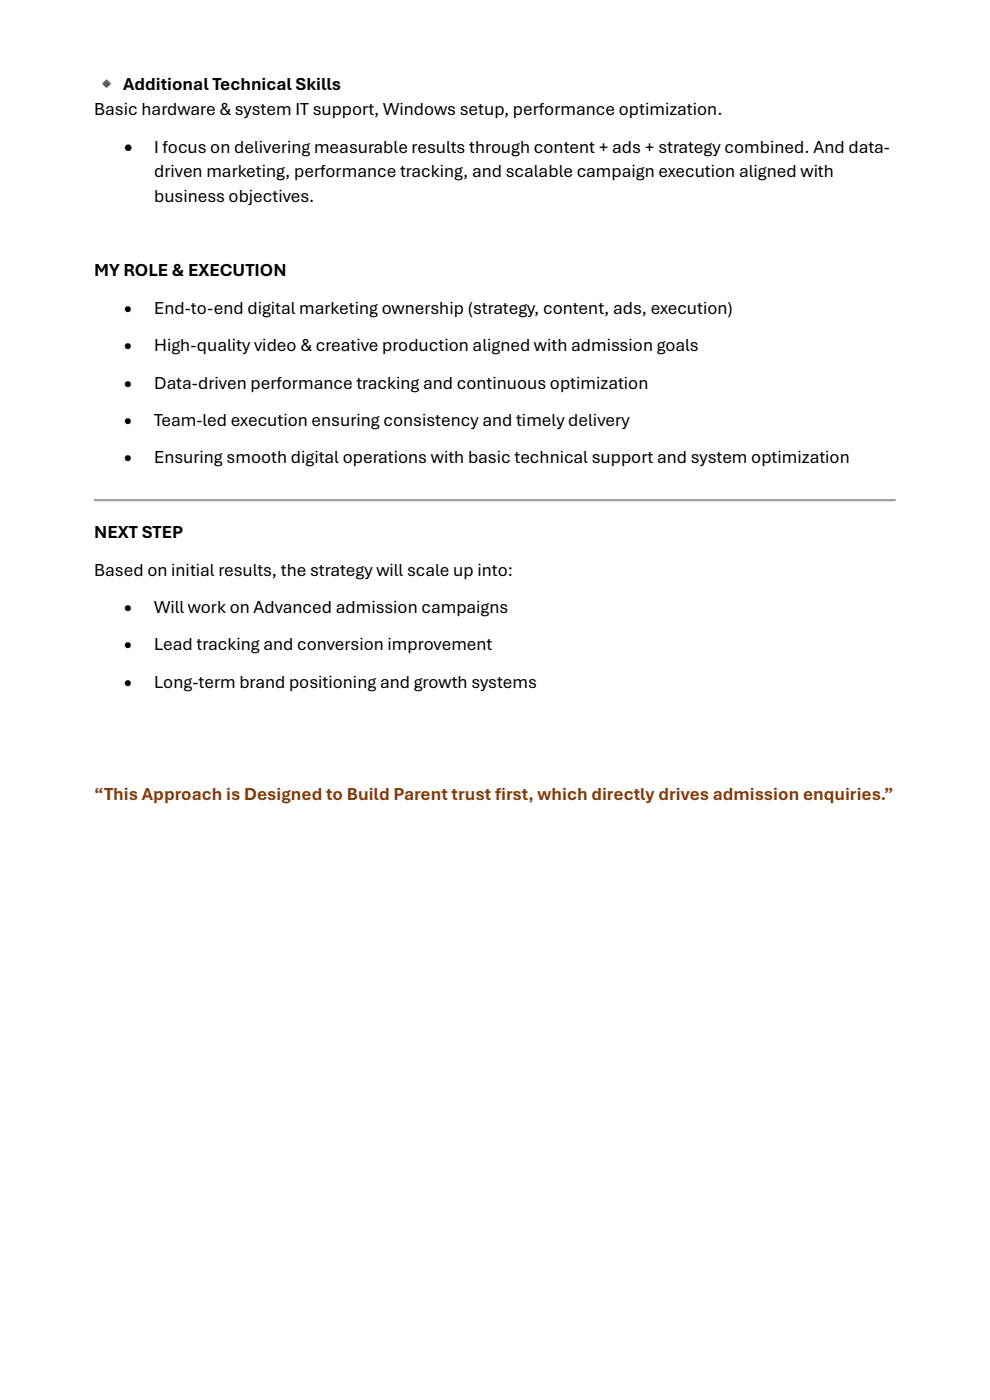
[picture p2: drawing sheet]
<svg xmlns="http://www.w3.org/2000/svg" width="210mm" height="297mm" viewBox="0 0 210 297" stroke-linecap="round" stroke-linejoin="round" font-family="sans-serif">
<defs><g id="words">
<g font-size="3.9">
<text x="26.1" y="19.2">Additional Technical Skills</text>
<text x="20" y="24.3">Basic hardware &amp; system IT support, Windows setup, performance optimization.</text>
<text x="26.4" y="32.5">•</text>
<text x="32.7" y="32.5">I focus on delivering measurable results through content + ads + strategy combined. And data-</text>
<text x="32.7" y="37.6">driven marketing, performance tracking, and scalable campaign execution aligned with</text>
<text x="32.7" y="42.8">business objectives.</text>
<text x="20" y="58.6">MY ROLE &amp; EXECUTION</text>
<text x="32.7" y="66.6">End-to-end digital marketing ownership (strategy, content, ads, execution)</text>
<text x="32.7" y="74.5">High-quality video &amp; creative production aligned with admission goals</text>
<text x="32.7" y="82.4">Data-driven performance tracking and continuous optimization</text>
<text x="32.7" y="90.4">Team-led execution ensuring consistency and timely delivery</text>
<text x="32.7" y="98.3">Ensuring smooth digital operations with basic technical support and system optimization</text>
<text x="20" y="114.2">NEXT STEP</text>
<text x="20" y="122.1">Based on initial results, the strategy will scale up into:</text>
<text x="32.7" y="130">Will work on Advanced admission campaigns</text>
<text x="32.7" y="138">Lead tracking and conversion improvement</text>
<text x="32.7" y="145.9">Long-term brand positioning and growth systems</text>
</g>
<g font-size="3.9" fill="#833c0b">
<text x="20" y="169.7">“This Approach is Designed to Build Parent trust f</text>
<text x="105" y="169.7">irst, which directly drives admission enquiries.”</text>
</g>
<g font-size="3.5">
<text x="26.4" y="66.6">•</text>
<text x="26.4" y="74.5">•</text>
<text x="26.4" y="82.4">•</text>
<text x="26.4" y="90.4">•</text>
<text x="26.4" y="98.3">•</text>
<text x="26.4" y="130">•</text>
<text x="26.4" y="138">•</text>
<text x="26.4" y="145.9">•</text>
</g>
</g></defs>
<g fill="#a0a0a0">
<path d="M20 105.9h170v.6h-170z" fill-rule="evenodd"/>
<path d="M20 105.9l.1 .1z" fill-rule="evenodd"/>
<path d="M20 105.9l.1 .1z" fill-rule="evenodd"/>
</g>
<path d="M20.1 106h169.8" fill="none" stroke="#a0a0a0" stroke-width=".21"/>
<path d="M189.9 105.9l.1 .1z" fill-rule="evenodd" fill="#e3e3e3"/>
<g fill="#a0a0a0">
<path d="M189.9 105.9l.1 .1z" fill-rule="evenodd"/>
<path d="M20 106l.1 .4z" fill-rule="evenodd"/>
</g>
<path d="M189.9 106l.1 .4z" fill-rule="evenodd" fill="#e3e3e3"/>
<path d="M20 106.4l.1 .1z" fill-rule="evenodd" fill="#a0a0a0"/>
<path d="M20 106.4l.1 .1z" fill-rule="evenodd" fill="#e3e3e3"/>
<path d="M20.1 106.4h169.8" fill="none" stroke="#e3e3e3" stroke-width=".21"/>
<g fill="#e3e3e3">
<path d="M189.9 106.4l.1 .1z" fill-rule="evenodd"/>
<path d="M189.9 106.4l.1 .1z" fill-rule="evenodd"/>
</g>
<use href="#words"/>
</svg>
